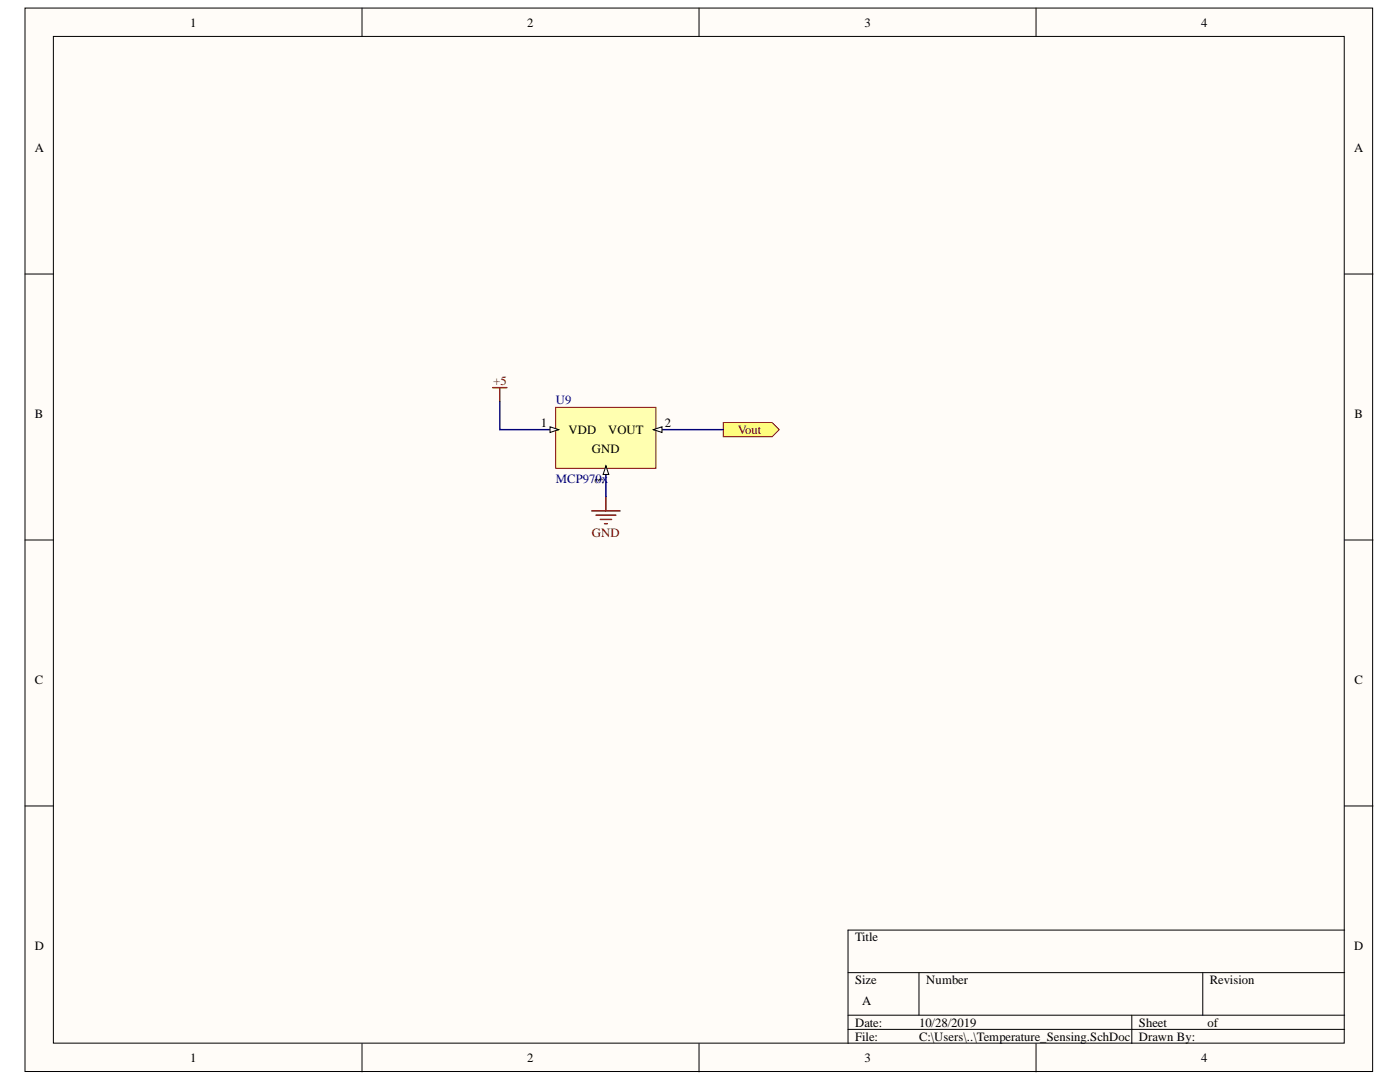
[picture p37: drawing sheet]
<svg xmlns="http://www.w3.org/2000/svg" width="279mm" height="216mm" viewBox="0 0 279 216" stroke-linecap="round" stroke-linejoin="round" font-family="sans-serif">
<defs><g id="words">
<g font-size="2.5">
<text x="38" y="5.3">1</text>
<text x="105.2" y="5.3">2</text>
<text x="172.5" y="5.3">3</text>
<text x="239.7" y="5.3">4</text>
<text x="6.9" y="30.4">A</text>
<text x="270.3" y="30.4">A</text>
<text x="6.9" y="83.5">B</text>
<text x="270.3" y="83.5">B</text>
<text x="107.9" y="85.2">1</text>
<text x="113.5" y="86.6">VDD</text>
<text x="121.3" y="86.6">VOUT</text>
<text x="132.7" y="85.2">2</text>
<text x="118.1" y="90.4">GND</text>
<text x="120.4" y="96.5" transform="rotate(-90 120.4 96.5)">3</text>
<text x="6.9" y="136.6">C</text>
<text x="270.3" y="136.6">C</text>
<text x="6.9" y="189.6">D</text>
<text x="170.6" y="187.9">Title</text>
<text x="270.3" y="189.6">D</text>
<text x="170.6" y="196.4">Size</text>
<text x="184.9" y="196.4">Number</text>
<text x="241.4" y="196.4">Revision</text>
<text x="172.1" y="200.6">A</text>
<text x="170.6" y="204.8">Date:</text>
<text x="170.6" y="207.6">File:</text>
<text x="183.4" y="204.8">10/28/2019</text>
<text x="183.4" y="207.6">C:\Users\..\Temperature_Sensing.SchDoc</text>
<text x="227.3" y="204.8">Sheet</text>
<text x="227.3" y="207.6">Drawn By:</text>
<text x="241" y="204.8">of</text>
<text x="38" y="211.9">1</text>
<text x="105.2" y="211.9">2</text>
<text x="172.5" y="211.9">3</text>
<text x="239.7" y="211.9">4</text>
</g>
<g font-size="2.5" fill="#800000">
<text x="98.4" y="76.8">+5</text>
<text x="147.2" y="86.6">Vout</text>
<text x="118.1" y="107.1">GND</text>
</g>
<g font-size="2.5" fill="#000080">
<text x="110.9" y="80.7">U9</text>
<text x="110.9" y="96.4">MCP970x</text>
</g>
</g></defs>
<g fill="#fffcf8" stroke="#000" stroke-width=".2">
<path d="M5 1.6h268.9v212.2h-268.9z"/>
<path d="M10.7 7.3h257.6v200.8h-257.6z"/>
</g>
<g fill="none" stroke="#000" stroke-width=".2">
<path d="M72.2 1.6v5.7M139.5 1.6v5.7M206.8 1.6v5.7M5 54.7h5.7M268.4 54.7h5.6M5 107.8h5.7M268.4 107.8h5.6M5 160.8h5.7M268.4 160.8h5.6M169.2 194.1h99.2M183.4 194.1v8.5M240 194.1v8.5"/>
<path d="M268.4 185.6h-99.2v22.6M72.2 208.2v5.7M139.5 208.2v5.7M169.2 202.6h99.2M169.2 205.4h99.2M206.8 208.2v5.7M225.9 202.6v5.6"/>
</g>
<path d="M120.9 99.1v2.8M118.1 101.9h5.7M118.9 102.8h4M119.8 103.6h2.3M120.6 104.5h.6" fill="none" stroke="#800000" stroke-width=".28"/>
<path d="M144.3 84.3h9.8l1.4 1.4-1.4 1.4h-9.8z" fill-rule="evenodd" fill="#ffff80" stroke="#800000" stroke-width=".2"/>
<path d="M98.3 77.4h2.9M99.7 77.4v2.8" fill="none" stroke="#800000" stroke-width=".28"/>
<path d="M99.7 80.2v5.5h11.2M120.9 93.5v5.6M131 85.7h13.3" fill="none" stroke="#000080" stroke-width=".28"/>
<path d="M110.9 81.3h20v12.2h-20z" fill="#ffffb0" stroke="#800000" stroke-width=".2"/>
<path d="M110.9 85.7h.6" fill="none" stroke="#000" stroke-width=".28"/>
<path d="M109.8 85.2l1.7 .5-1.7 .6z" fill="#fffcf8"/>
<path d="M109.8 85.2l1.7 .5-1.7 .6z" fill="none" stroke="#000" stroke-width=".2"/>
<path d="M130.4 85.7h.6" fill="none" stroke="#000" stroke-width=".28"/>
<path d="M130.4 85.7l1.7-.5v1.1z" fill="#fffcf8"/>
<path d="M130.4 85.7l1.7-.5v1.1z" fill="none" stroke="#000" stroke-width=".2"/>
<path d="M120.9 93v.5" fill="none" stroke="#000" stroke-width=".28"/>
<path d="M120.9 93l.6 1.7h-1.1z" fill="#fffcf8"/>
<path d="M120.9 93l.6 1.7h-1.1z" fill="none" stroke="#000" stroke-width=".2"/>
<use href="#words"/>
</svg>
